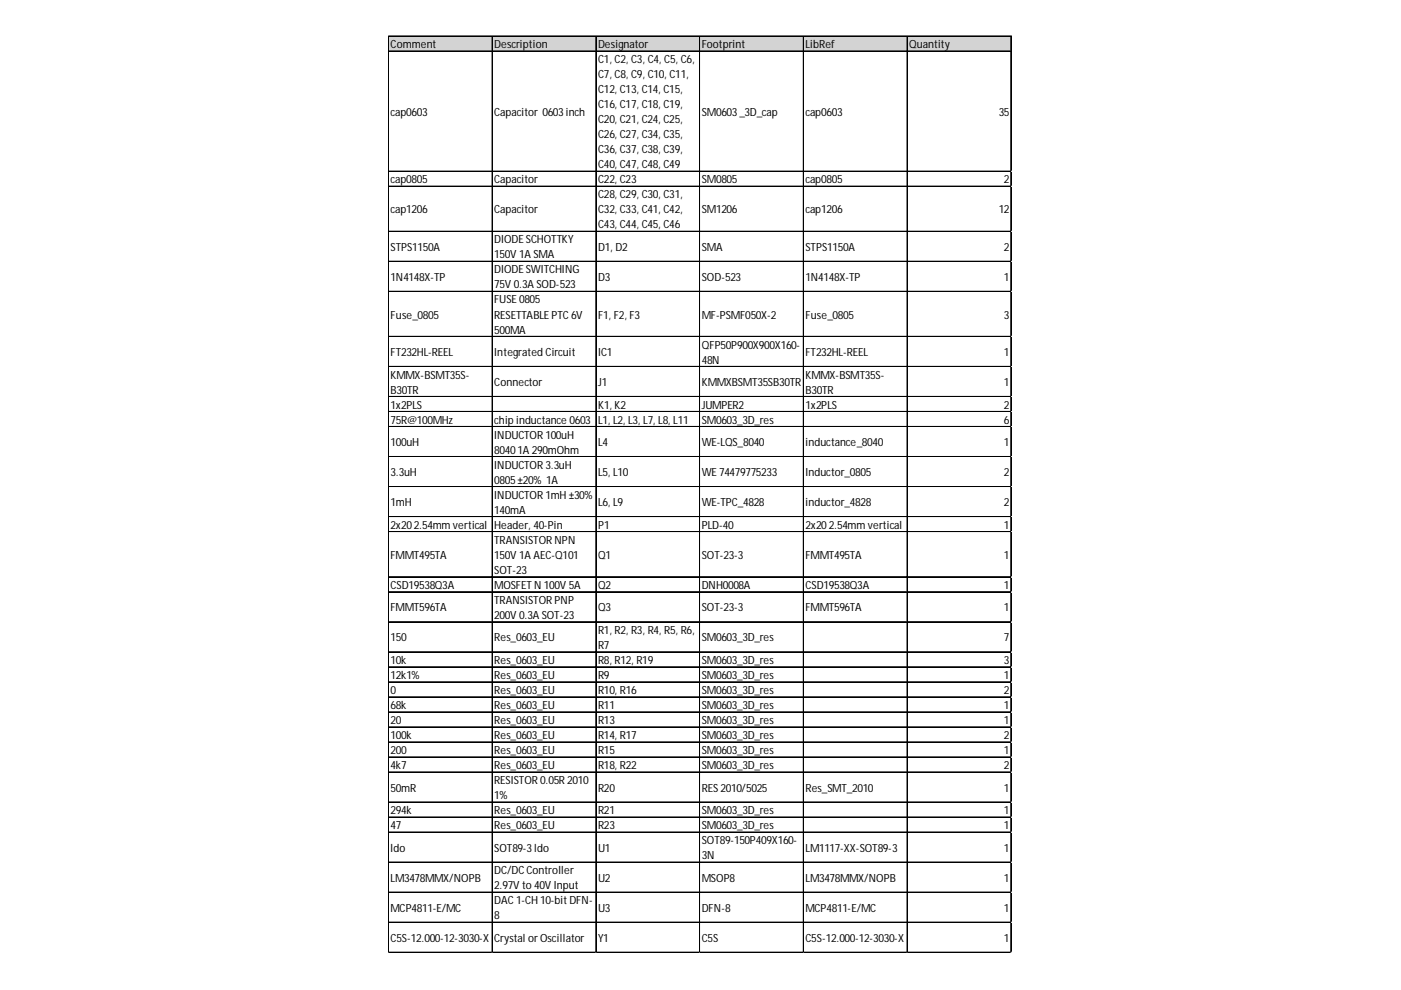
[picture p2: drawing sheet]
<svg xmlns="http://www.w3.org/2000/svg" width="297mm" height="210mm" viewBox="0 0 297 210" stroke-linecap="round" stroke-linejoin="round" font-family="sans-serif">
<defs><g id="words">
<g font-size="2.4">
<text x="82.8" y="10.2">Comment</text>
<text x="104.8" y="10.2">Description</text>
<text x="126.8" y="10.2">Designator</text>
<text x="148.8" y="10.2">Footprint</text>
<text x="170.8" y="10.2">LibRef</text>
<text x="192.8" y="10.2">Quantity</text>
<text x="126.8" y="13.4">C1, C2, C3, C4, C5, C6,</text>
<text x="126.8" y="16.6">C7, C8, C9, C10, C11,</text>
<text x="126.8" y="19.8">C12, C13, C14, C15,</text>
<text x="126.8" y="22.9">C16, C17, C18, C19,</text>
<text x="82.8" y="24.5">cap0603</text>
<text x="104.8" y="24.5">Capacitor 0603inch</text>
<text x="126.8" y="26.1">C20, C21, C24, C25,</text>
<text x="126.8" y="29.3">C26, C27, C34, C35,</text>
<text x="148.8" y="24.5">SM0603_3D_cap</text>
<text x="170.8" y="24.5">cap0603</text>
<text x="211.7" y="24.5">35</text>
<text x="126.8" y="32.5">C36, C37, C38, C39,</text>
<text x="126.8" y="35.7">C40, C47, C48, C49</text>
<text x="82.8" y="38.9">cap0805</text>
<text x="104.8" y="38.9">Capacitor</text>
<text x="126.8" y="38.9">C22, C23</text>
<text x="148.8" y="38.9">SM0805</text>
<text x="170.8" y="38.9">cap0805</text>
<text x="212.9" y="38.9">2</text>
<text x="82.8" y="45.2">cap1206</text>
<text x="104.8" y="45.2">Capacitor</text>
<text x="126.8" y="42.1">C28, C29, C30, C31,</text>
<text x="126.8" y="45.2">C32, C33, C41, C42,</text>
<text x="148.8" y="45.2">SM1206</text>
<text x="170.8" y="45.2">cap1206</text>
<text x="211.7" y="45.2">12</text>
<text x="82.8" y="53.2">STPS1150A</text>
<text x="104.8" y="51.6">DIODE SCHOTTKY</text>
<text x="126.8" y="48.4">C43, C44, C45, C46</text>
<text x="126.8" y="53.2">D1, D2</text>
<text x="148.8" y="53.2">SMA</text>
<text x="170.8" y="53.2">STPS1150A</text>
<text x="212.9" y="53.2">2</text>
<text x="82.8" y="59.6">1N4148X-TP</text>
<text x="104.8" y="54.8">150V 1A SMA</text>
<text x="104.8" y="58">DIODE SWITCHING</text>
<text x="126.8" y="59.6">D3</text>
<text x="148.8" y="59.6">SOD-523</text>
<text x="170.8" y="59.6">1N4148X-TP</text>
<text x="212.9" y="59.6">1</text>
<text x="104.8" y="61.2">75V 0.3A SOD-523</text>
<text x="104.8" y="64.3">FUSE 0805</text>
<text x="82.8" y="67.5">Fuse_0805</text>
<text x="104.8" y="67.5">RESETTABLE PTC 6V</text>
<text x="104.8" y="70.7">500MA</text>
<text x="126.8" y="67.5">F1, F2, F3</text>
<text x="148.8" y="67.5">MF-PSMF050X-2</text>
<text x="170.8" y="67.5">Fuse_0805</text>
<text x="212.9" y="67.5">3</text>
<text x="82.8" y="75.5">FT232HL-REEL</text>
<text x="104.8" y="75.5">Integrated Circuit</text>
<text x="126.8" y="75.5">IC1</text>
<text x="148.8" y="73.9">QFP50P900X900X160-</text>
<text x="148.8" y="77.1">48N</text>
<text x="170.8" y="75.5">FT232HL-REEL</text>
<text x="212.9" y="75.5">1</text>
<text x="82.8" y="80.3">KMMX-BSMT35S-</text>
<text x="82.8" y="83.5">B30TR</text>
<text x="104.8" y="81.9">Connector</text>
<text x="126.8" y="81.9">J1</text>
<text x="148.8" y="81.9">KMMXBSMT35SB30TR</text>
<text x="170.8" y="80.3">KMMX-BSMT35S-</text>
<text x="170.8" y="83.5">B30TR</text>
<text x="212.9" y="81.9">1</text>
<text x="82.8" y="86.6">1x2PLS</text>
<text x="82.8" y="89.8">75R@100MHz</text>
<text x="104.8" y="89.8">chip inductance 0603</text>
<text x="126.8" y="86.6">K1, K2</text>
<text x="126.8" y="89.8">L1, L2, L3, L7, L8, L11</text>
<text x="148.8" y="86.6">JUMPER2</text>
<text x="148.8" y="89.8">SM0603_3D_res</text>
<text x="170.8" y="86.6">1x2PLS</text>
<text x="212.9" y="86.6">2</text>
<text x="212.9" y="89.8">6</text>
<text x="82.8" y="94.6">100uH</text>
<text x="104.8" y="93">INDUCTOR 100uH</text>
<text x="126.8" y="94.6">L4</text>
<text x="148.8" y="94.6">WE-LQS_8040</text>
<text x="170.8" y="94.6">inductance_8040</text>
<text x="212.9" y="94.6">1</text>
<text x="82.8" y="101">3.3uH</text>
<text x="104.8" y="96.2">80401A 290mOhm</text>
<text x="104.8" y="99.4">INDUCTOR 3.3uH</text>
<text x="126.8" y="101">L5, L10</text>
<text x="148.8" y="101">WE 74479775233</text>
<text x="170.8" y="101">Inductor_0805</text>
<text x="212.9" y="101">2</text>
<text x="82.8" y="107.3">1mH</text>
<text x="104.8" y="102.6">0805±20% 1A</text>
<text x="104.8" y="105.7">INDUCTOR 1mH ±30%</text>
<text x="126.8" y="107.3">L6, L9</text>
<text x="148.8" y="107.3">WE-TPC_4828</text>
<text x="170.8" y="107.3">inductor_4828</text>
<text x="212.9" y="107.3">2</text>
<text x="82.8" y="112.1">2x202.54mm vertical</text>
<text x="104.8" y="108.9">140mA</text>
<text x="104.8" y="112.1">Header, 40-Pin</text>
<text x="126.8" y="112.1">P1</text>
<text x="148.8" y="112.1">PLD-40</text>
<text x="170.8" y="112.1">2x202.54mm vertical</text>
<text x="212.9" y="112.1">1</text>
<text x="82.8" y="118.5">FMMT495TA</text>
<text x="104.8" y="115.3">TRANSISTOR NPN</text>
<text x="104.8" y="118.5">150V 1A AEC-Q101</text>
<text x="126.8" y="118.5">Q1</text>
<text x="148.8" y="118.5">SOT-23-3</text>
<text x="170.8" y="118.5">FMMT495TA</text>
<text x="212.9" y="118.5">1</text>
<text x="82.8" y="124.9">CSD19538Q3A</text>
<text x="104.8" y="121.7">SOT-23</text>
<text x="104.8" y="124.9">MOSFET N 100V 5A</text>
<text x="126.8" y="124.9">Q2</text>
<text x="148.8" y="124.9">DNH0008A</text>
<text x="170.8" y="124.9">CSD19538Q3A</text>
<text x="212.9" y="124.9">1</text>
<text x="82.8" y="129.6">FMMT596TA</text>
<text x="104.8" y="128">TRANSISTOR PNP</text>
<text x="104.8" y="131.2">200V 0.3A SOT-23</text>
<text x="126.8" y="129.6">Q3</text>
<text x="148.8" y="129.6">SOT-23-3</text>
<text x="170.8" y="129.6">FMMT596TA</text>
<text x="212.9" y="129.6">1</text>
<text x="82.8" y="136">150</text>
<text x="104.8" y="136">Res_0603_EU</text>
<text x="126.8" y="134.4">R1, R2, R3, R4, R5, R6,</text>
<text x="126.8" y="137.6">R7</text>
<text x="148.8" y="136">SM0603_3D_res</text>
<text x="212.9" y="136">7</text>
<text x="82.8" y="140.8">10k</text>
<text x="82.8" y="144">12k1%</text>
<text x="104.8" y="140.8">Res_0603_EU</text>
<text x="104.8" y="144">Res_0603_EU</text>
<text x="126.8" y="140.8">R8, R12, R19</text>
<text x="126.8" y="144">R9</text>
<text x="148.8" y="140.8">SM0603_3D_res</text>
<text x="148.8" y="144">SM0603_3D_res</text>
<text x="212.9" y="140.8">3</text>
<text x="212.9" y="144">1</text>
<text x="82.8" y="147.1">0</text>
<text x="104.8" y="147.1">Res_0603_EU</text>
<text x="126.8" y="147.1">R10, R16</text>
<text x="148.8" y="147.1">SM0603_3D_res</text>
<text x="212.9" y="147.1">2</text>
<text x="82.8" y="150.3">68k</text>
<text x="82.8" y="153.5">20</text>
<text x="104.8" y="150.3">Res_0603_EU</text>
<text x="104.8" y="153.5">Res_0603_EU</text>
<text x="126.8" y="150.3">R11</text>
<text x="126.8" y="153.5">R13</text>
<text x="148.8" y="150.3">SM0603_3D_res</text>
<text x="148.8" y="153.5">SM0603_3D_res</text>
<text x="212.9" y="150.3">1</text>
<text x="212.9" y="153.5">1</text>
<text x="82.8" y="156.7">100k</text>
<text x="82.8" y="159.9">200</text>
<text x="104.8" y="156.7">Res_0603_EU</text>
<text x="104.8" y="159.9">Res_0603_EU</text>
<text x="126.8" y="156.7">R14, R17</text>
<text x="126.8" y="159.9">R15</text>
<text x="148.8" y="156.7">SM0603_3D_res</text>
<text x="148.8" y="159.9">SM0603_3D_res</text>
<text x="212.9" y="156.7">2</text>
<text x="212.9" y="159.9">1</text>
<text x="82.8" y="163.1">4k7</text>
<text x="82.8" y="167.8">50mR</text>
<text x="104.8" y="163.1">Res_0603_EU</text>
<text x="104.8" y="166.3">RESISTOR 0.05R 2010</text>
<text x="126.8" y="163.1">R18, R22</text>
<text x="126.8" y="167.8">R20</text>
<text x="148.8" y="163.1">SM0603_3D_res</text>
<text x="148.8" y="167.8">RES 2010/5025</text>
<text x="170.8" y="167.8">Res_SMT_2010</text>
<text x="212.9" y="163.1">2</text>
<text x="212.9" y="167.8">1</text>
<text x="82.8" y="172.6">294k</text>
<text x="104.8" y="169.4">1%</text>
<text x="104.8" y="172.6">Res_0603_EU</text>
<text x="126.8" y="172.6">R21</text>
<text x="148.8" y="172.6">SM0603_3D_res</text>
<text x="212.9" y="172.6">1</text>
<text x="82.8" y="175.8">47</text>
<text x="104.8" y="175.8">Res_0603_EU</text>
<text x="126.8" y="175.8">R23</text>
<text x="148.8" y="175.8">SM0603_3D_res</text>
<text x="148.8" y="179">SOT89-150P409X160-</text>
<text x="212.9" y="175.8">1</text>
<text x="82.8" y="180.6">ldo</text>
<text x="104.8" y="180.6">SOT89-3ldo</text>
<text x="104.8" y="185.4">DC/DC Controller</text>
<text x="126.8" y="180.6">U1</text>
<text x="148.8" y="182.2">3N</text>
<text x="170.8" y="180.6">LM1117-XX-SOT89-3</text>
<text x="212.9" y="180.6">1</text>
<text x="82.8" y="187">LM3478MMX/NOPB</text>
<text x="104.8" y="188.5">2.97V to 40V Input</text>
<text x="104.8" y="191.7">DAC 1-CH 10-bit DFN-</text>
<text x="126.8" y="187">U2</text>
<text x="148.8" y="187">MSOP8</text>
<text x="170.8" y="187">LM3478MMX/NOPB</text>
<text x="212.9" y="187">1</text>
<text x="82.8" y="193.3">MCP4811-E/MC</text>
<text x="104.8" y="194.9">8</text>
<text x="126.8" y="193.3">U3</text>
<text x="148.8" y="193.3">DFN-8</text>
<text x="170.8" y="193.3">MCP4811-E/MC</text>
<text x="212.9" y="193.3">1</text>
<text x="82.8" y="199.7">C5S-12.000-12-3030-X</text>
<text x="104.8" y="199.7">Crystal or Oscillator</text>
<text x="126.8" y="199.7">Y1</text>
<text x="148.8" y="199.7">C5S</text>
<text x="170.8" y="199.7">C5S-12.000-12-3030-X</text>
<text x="212.9" y="199.7">1</text>
</g>
</g></defs>
<path d="M82.4 7.7h132v3.3h-132z" fill="#d3d3d3"/>
<g fill="none" stroke="#000" stroke-width=".21">
<path d="M82.3 7.6v194.4M82.4 7.6v194.4M82.5 7.6h131.9M82.5 7.7h131.9M82.5 10.8h131.9M82.5 10.9h131.9M104.3 7.8v194.2M104.4 7.8v194.2M126.3 7.8v194.2M126.4 7.8v194.2M148.3 7.8v194.2M148.4 7.8v194.2"/>
<path d="M170.3 7.8v194.2M170.4 7.8v194.2M192.3 7.8v194.2M192.4 7.8v194.2M214.3 7.8v194.2M214.4 7.8v194.2M82.5 36.3h131.9M82.5 36.4h131.9M82.5 39.5h131.9M82.5 49h131.9M82.5 49.1h131.9M82.5 55.4h131.9"/>
<path d="M82.5 55.5h131.9M82.5 61.8h131.9M82.5 71.3h131.9M82.5 71.4h131.9M82.5 77.7h131.9M82.5 77.8h131.9M82.5 84h131.9M82.5 84.1h131.9M82.5 87.2h131.9M82.5 87.3h131.9M82.5 90.4h131.9M82.5 90.5h131.9"/>
<path d="M82.5 96.8h131.9M82.5 96.9h131.9M82.5 103.2h131.9M82.5 109.5h131.9M82.5 109.6h131.9M82.5 112.7h131.9M82.5 112.8h131.9M82.5 122.3h131.9M82.5 125.4h131.9M82.5 125.5h131.9M82.5 131.8h131.9M82.5 131.9h131.9"/>
<path d="M82.5 138.2h131.9M82.5 138.3h131.9M82.5 141.4h131.9M82.5 144.6h131.9M82.5 147.7h131.9M82.5 147.8h131.9M82.5 150.9h131.9M82.5 151h131.9M82.5 154.1h131.9M82.5 154.2h131.9M82.5 157.3h131.9M82.5 157.4h131.9"/>
<path d="M82.5 160.5h131.9M82.5 160.6h131.9M82.5 163.7h131.9M82.5 170h131.9M82.5 170.1h131.9M82.5 173.2h131.9M82.5 173.3h131.9M82.5 176.4h131.9M82.5 176.5h131.9M82.5 182.8h131.9M82.5 189.1h131.9M82.5 189.2h131.9"/>
<path d="M82.5 195.5h131.9M82.5 195.6h131.9M82.5 201.9h131.9M82.5 202h131.9"/>
</g>
<path d="M82.3 202v.1" fill="none" stroke="#d0d7e5" stroke-width=".21"/>
<path d="M82.3 202l.2 .1z" fill="#d0d7e5"/>
<path d="M104.3 202v.1" fill="none" stroke="#d0d7e5" stroke-width=".21"/>
<path d="M104.3 202l.2 .1z" fill="#d0d7e5"/>
<path d="M126.3 202v.1" fill="none" stroke="#d0d7e5" stroke-width=".21"/>
<path d="M126.3 202l.2 .1z" fill="#d0d7e5"/>
<path d="M148.3 202v.1" fill="none" stroke="#d0d7e5" stroke-width=".21"/>
<path d="M148.3 202l.2 .1z" fill="#d0d7e5"/>
<path d="M170.3 202v.1" fill="none" stroke="#d0d7e5" stroke-width=".21"/>
<path d="M170.3 202l.2 .1z" fill="#d0d7e5"/>
<path d="M192.3 202v.1" fill="none" stroke="#d0d7e5" stroke-width=".21"/>
<path d="M192.3 202l.2 .1z" fill="#d0d7e5"/>
<path d="M214.3 202v.1" fill="none" stroke="#d0d7e5" stroke-width=".21"/>
<path d="M214.3 202l.1 .1z" fill="#d0d7e5"/>
<use href="#words"/>
</svg>
